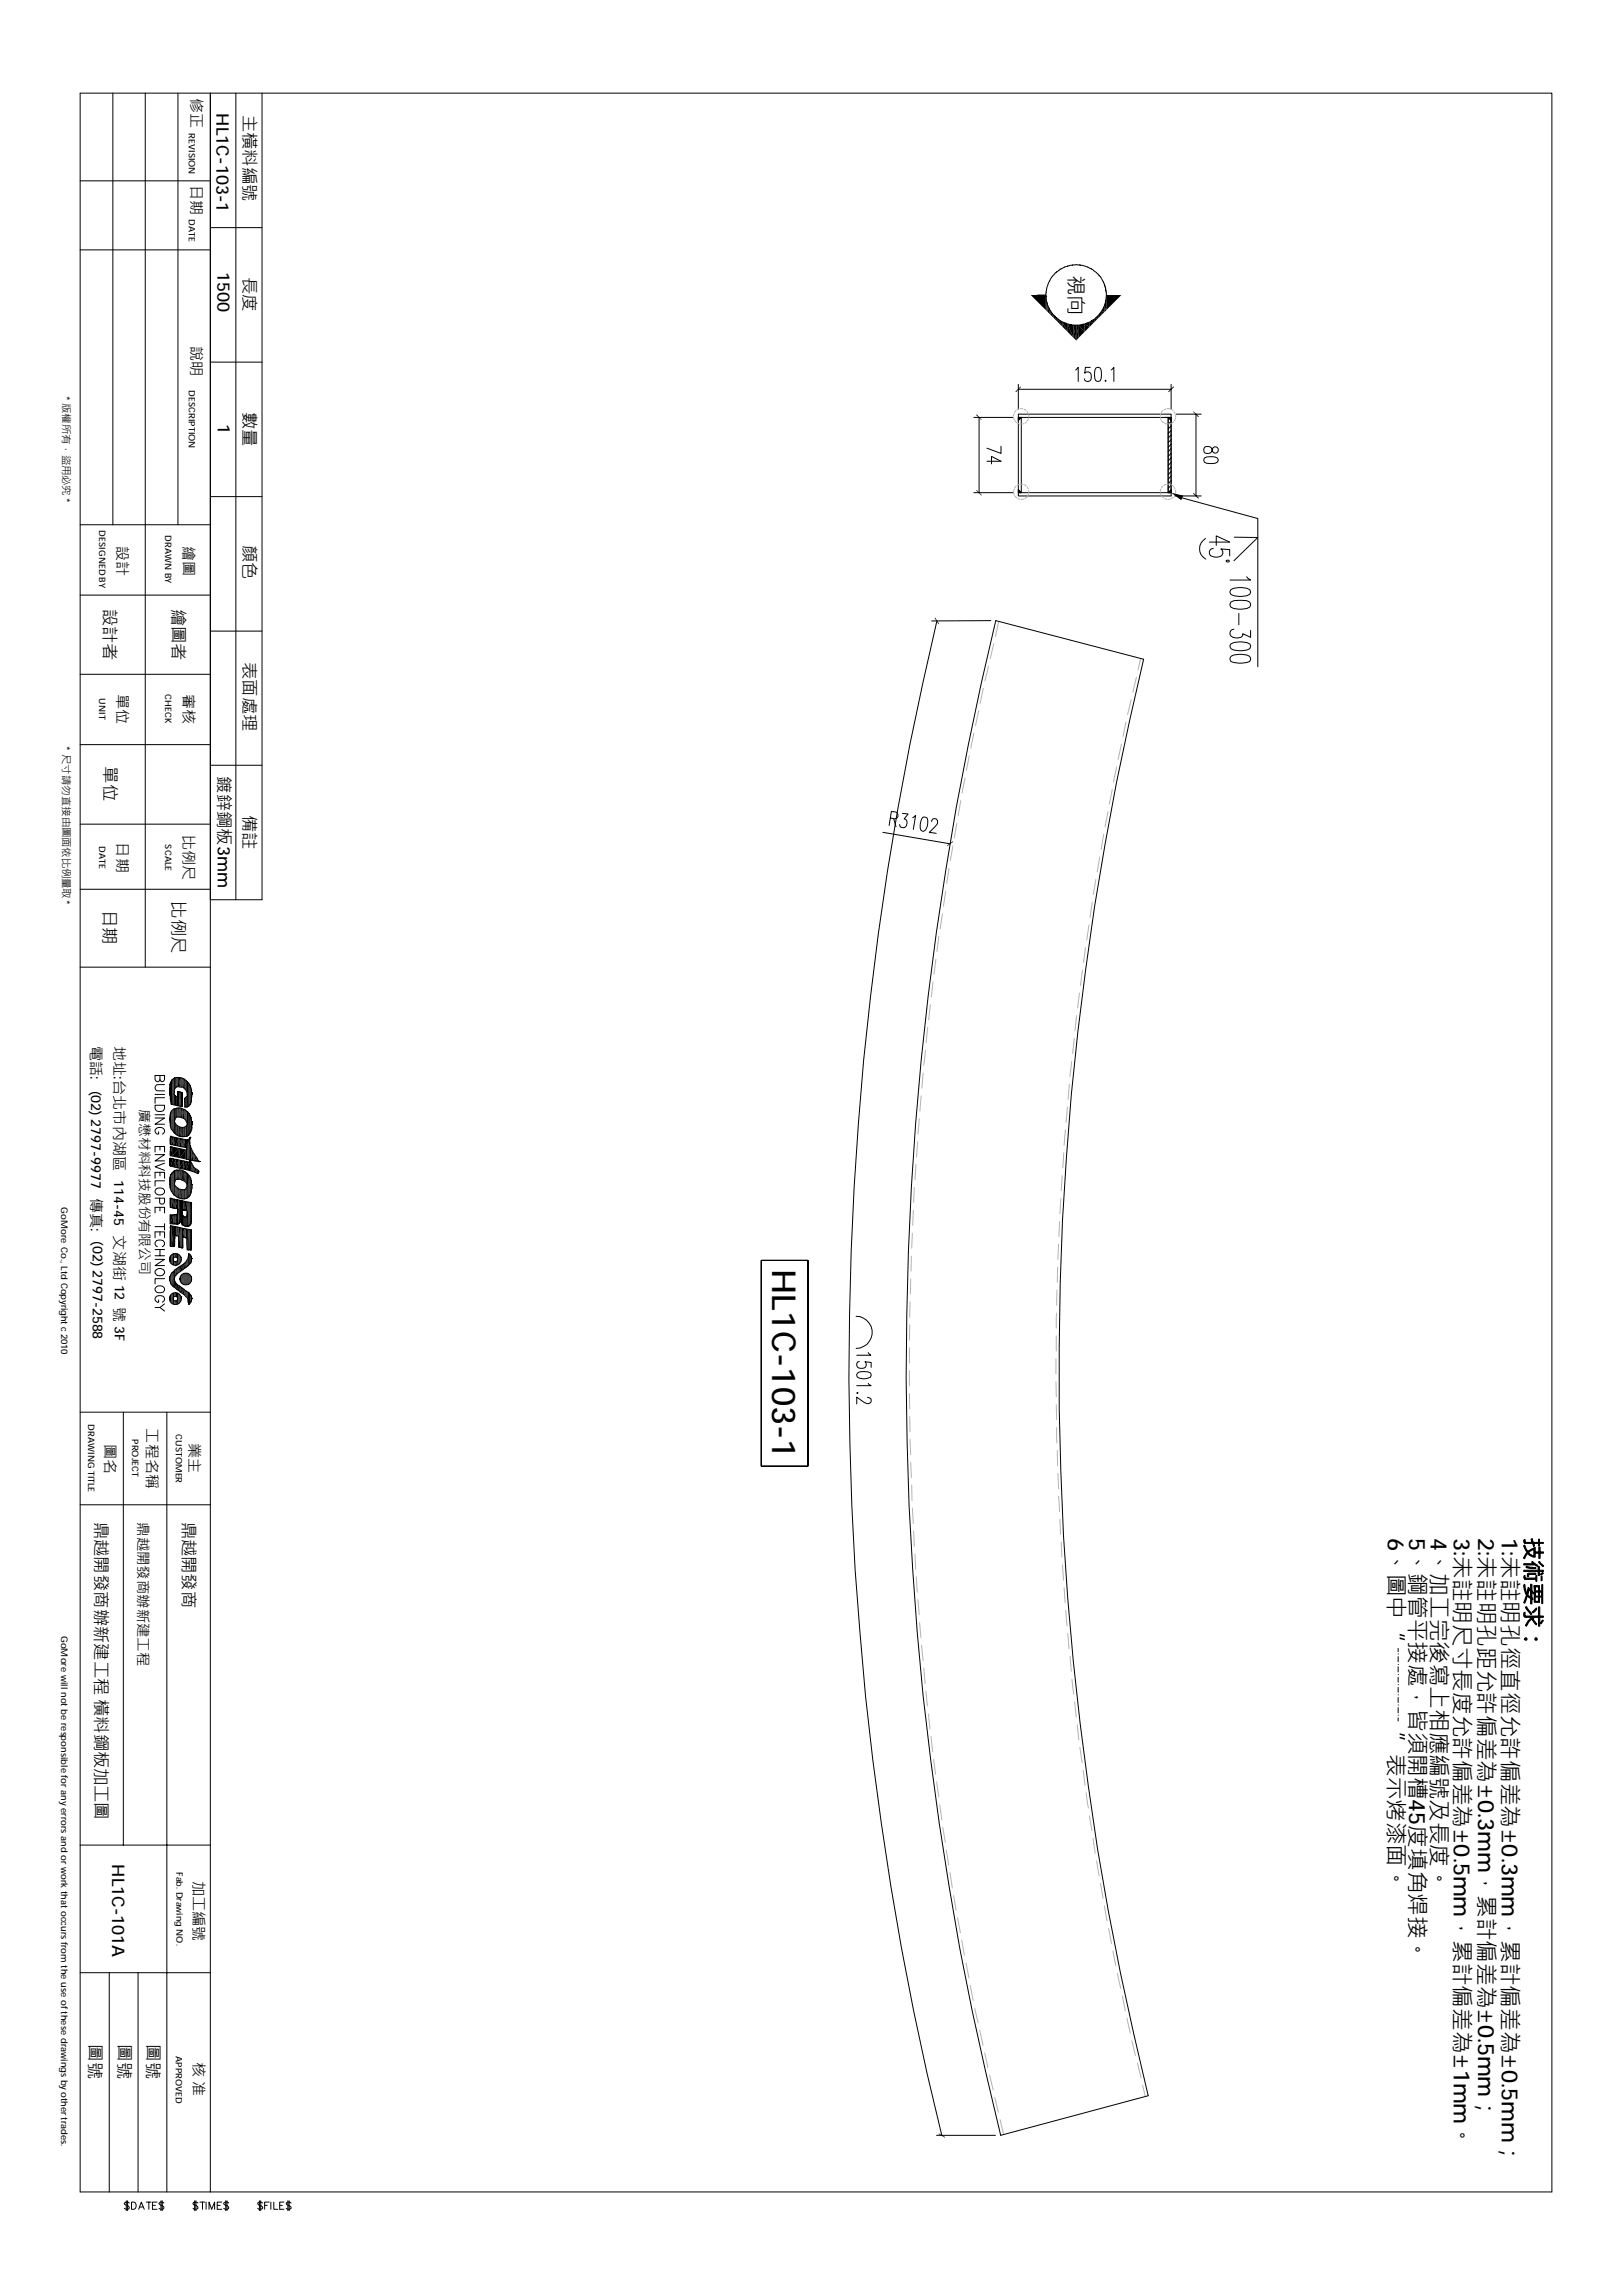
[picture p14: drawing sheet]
<svg xmlns="http://www.w3.org/2000/svg" width="210mm" height="297mm" viewBox="0 0 210 297" stroke-linecap="round" stroke-linejoin="round" font-family="sans-serif">
<defs><g id="words">
<text font-size="4.3" x="99.9" y="164.2" transform="rotate(90 99.9 164.2)">HL1C-103-1</text>
<g font-size="2.9">
<text x="179.6" y="199" transform="rotate(90 179.6 199)">6、圖中“</text>
<text x="182.4" y="199" transform="rotate(90 182.4 199)">5、鋼管平接處，皆須開槽45度填角焊接。</text>
<text x="185.2" y="199" transform="rotate(90 185.2 199)">4、加⼯完後寫上相應編號及⻑度。</text>
<text x="188.1" y="199" transform="rotate(90 188.1 199)">3:未註明尺⼨⻑度允許偏差為±0.5mm，累計偏差為±1mm。</text>
<text x="191.3" y="199" transform="rotate(90 191.3 199)">2:未註明孔距允許偏差為±0.3mm，累計偏差為±0.5mm；</text>
<text x="194.4" y="199" transform="rotate(90 194.4 199)">1:未註明孔徑直徑允許偏差為±0.3mm，累計偏差為±0.5mm；</text>
<text x="179.6" y="224" transform="rotate(90 179.6 224)">”表示烤漆面。</text>
</g>
<text font-size="2.6" x="138.3" y="35.5" transform="rotate(90 138.3 35.5)">視向</text>
<g font-size="2.2">
<text x="28" y="14.6" transform="rotate(90 28 14.6)">HL1C-103-1</text>
<text x="31.5" y="14.8" transform="rotate(90 31.5 14.8)">主橫料編號</text>
<text x="28.2" y="35.2" transform="rotate(90 28.2 35.2)">1500</text>
<text x="31.5" y="35.8" transform="rotate(90 31.5 35.8)">⻑度</text>
<text x="31.5" y="53.2" transform="rotate(90 31.5 53.2)">數量</text>
<text x="28.2" y="54.8" transform="rotate(90 28.2 54.8)">1</text>
<text x="31.5" y="70.5" transform="rotate(90 31.5 70.5)">顏色</text>
<text x="13.4" y="78.8" transform="rotate(90 13.4 78.8)">設計者</text>
<text x="22.3" y="78.8" transform="rotate(90 22.3 78.8)">繪圖者</text>
<text x="31.5" y="85.6" transform="rotate(90 31.5 85.6)">表面處理</text>
<text x="13.4" y="99.1" transform="rotate(90 13.4 99.1)">單位</text>
<text x="28.2" y="100.4" transform="rotate(90 28.2 100.4)">鍍鋅鋼板3mm</text>
<text x="31.5" y="105.4" transform="rotate(90 31.5 105.4)">備註</text>
<text x="13.3" y="117.7" transform="rotate(90 13.3 117.7)">日期</text>
<text x="22.3" y="116.6" transform="rotate(90 22.3 116.6)">比例尺</text>
<text x="12.3" y="196.9" transform="rotate(90 12.3 196.9)">鼎越開發商辦新建工程 橫料鋼板加工圖</text>
<text x="23.6" y="196.9" transform="rotate(90 23.6 196.9)">鼎越開發商</text>
<text x="14.5" y="241.2" transform="rotate(90 14.5 241.2)">HL1C-101A</text>
<text x="11.5" y="264.5" transform="rotate(90 11.5 264.5)">圖號</text>
<text x="15.3" y="264.5" transform="rotate(90 15.3 264.5)">圖號</text>
<text x="19" y="264.5" transform="rotate(90 19 264.5)">圖號</text>
</g>
<g font-size="1.9">
<text x="24.7" y="12.6" transform="rotate(90 24.7 12.6)">修正</text>
<text x="24.7" y="23.9" transform="rotate(90 24.7 23.9)">日期</text>
<text x="24.7" y="44.7" transform="rotate(90 24.7 44.7)">說明</text>
<text x="15.1" y="70.6" transform="rotate(90 15.1 70.6)">設計</text>
<text x="23.7" y="70.7" transform="rotate(90 23.7 70.7)">繪圖</text>
<text x="15.1" y="89.8" transform="rotate(90 15.1 89.8)">單位</text>
<text x="23.7" y="89.8" transform="rotate(90 23.7 89.8)">審核</text>
<text x="15.1" y="109" transform="rotate(90 15.1 109)">日期</text>
<text x="23.7" y="108.1" transform="rotate(90 23.7 108.1)">比例尺</text>
<text x="11.7" y="135.3" transform="rotate(90 11.7 135.3)">電話:</text>
<text x="14.7" y="135.3" transform="rotate(90 14.7 135.3)">地址:台北市內湖區 114-45 文湖街 12 號 3F</text>
<text x="19" y="184.8" transform="rotate(90 19 184.8)">工程名稱</text>
<text x="13.5" y="186.8" transform="rotate(90 13.5 186.8)">圖名</text>
<text x="24.4" y="186.7" transform="rotate(90 24.4 186.7)">業主</text>
<text x="17.8" y="196.9" transform="rotate(90 17.8 196.9)">鼎越開發商辦新建工程</text>
<text x="25" y="243.4" transform="rotate(90 25 243.4)">加工編號</text>
<text x="25" y="266.8" transform="rotate(90 25 266.8)">核 准</text>
</g>
<g font-size="1.8">
<text x="11.8" y="141.1" transform="rotate(90 11.8 141.1)">(02) 2797-9977 傳真:</text>
<text x="18" y="143.5" transform="rotate(90 18 143.5)">廣懋材料科技股份有限公司</text>
<text x="12" y="160.6" transform="rotate(90 12 160.6)">(02) 2797-2588</text>
</g>
<g font-size="1.4">
<text x="8.1" y="51.2" transform="rotate(90 8.1 51.2)">* 版權所有，盜用必究 *</text>
<text x="8.1" y="96.5" transform="rotate(90 8.1 96.5)">* 尺寸請勿直接由圖面依比例量取 *</text>
</g>
<g font-size="1.2">
<text x="7.9" y="156.2" transform="rotate(90 7.9 156.2)">GoMore Co., Ltd Copyright c 2010</text>
<text x="7.9" y="211.7" transform="rotate(90 7.9 211.7)">GoMore will not be responsible for any errors and or work that occurs from the use ofthese drawings by other trades.</text>
</g>
<g font-size="1.1">
<text x="24.4" y="17.3" transform="rotate(90 24.4 17.3)">REVISION</text>
<text x="24.4" y="28.3" transform="rotate(90 24.4 28.3)">DATE</text>
<text x="24.4" y="50.5" transform="rotate(90 24.4 50.5)">DESCRIPTION</text>
<text x="12.8" y="68.6" transform="rotate(90 12.8 68.6)">DESIGNED BY</text>
<text x="21.4" y="69.2" transform="rotate(90 21.4 69.2)">DRAWN BY</text>
<text x="21.4" y="89.8" transform="rotate(90 21.4 89.8)">CHECK</text>
<text x="12.8" y="90.3" transform="rotate(90 12.8 90.3)">UNIT</text>
<text x="12.8" y="109.5" transform="rotate(90 12.8 109.5)">DATE</text>
<text x="21.4" y="109.2" transform="rotate(90 21.4 109.2)">SCALE</text>
<text x="11.4" y="184.2" transform="rotate(90 11.4 184.2)">DRAWING TITLE</text>
<text x="22.7" y="185.5" transform="rotate(90 22.7 185.5)">CUSTOMER</text>
<text x="17.1" y="186.2" transform="rotate(90 17.1 186.2)">PROJECT</text>
<text x="22.9" y="242.2" transform="rotate(90 22.9 242.2)">Fab. Drawing NO.</text>
<text x="22.7" y="266" transform="rotate(90 22.7 266)">APPROVED</text>
</g>
</g></defs>
<g fill="none" stroke="#000" stroke-width=".13">
<path d="M10.4 12.1h190.4v271.5h-190.4zM14.6 12.1v55.8M18.8 12.1v113M23 12.1v55.8M27.2 12.1v104.3zM27.2 12.1v271.5M30.5 12.1v104.3M33.9 12.1v104.3h-6.7M10.4 23.4h16.8M10.4 32.3h16.8M27.2 29.4h6.7M134.3 38.2h.4"/>
<path d="M134.7 38.2h.2M135 38.2h.3M135.4 38.6v.2M135.4 37.9l-.1 .2M135.4 37.7v.1M135.4 37.8v.1M135.4 38.2v2M135.4 38.4h.1M135.4 39l.1 .1M135.4 37.6h.1M135.4 38.9h.1M135.5 37.3l-.1 .2"/>
<path d="M135.5 37.1v.2M135.5 39.2l.1 .2M135.5 39.1v.1M135.6 39.4h.1M135.6 36.8v.2M135.6 39.5v.1M135.6 39.7l.2 .2M135.7 36.6l-.1 .2M135.8 39.9h.1M135.8 39.9v.2M135.8 36.4l-.1 .1M135.8 36.4h.1"/>
<path d="M135.9 36.1l-.1 .2M136.1 35.9l-.1 .2M136.1 35.9h.1M136.3 35.7l-.2 .1M136.4 35.5l-.1 .1M136.6 35.3l-.2 .2M136.6 35.3h.1M136.8 35.2h-.1M136.8 35.1h.1M137 35l-.1 .1M137.2 34.8l-.1 .2M137.2 34.8h.1"/>
<path d="M137.4 34.7l-.1 .1M137.7 34.6l-.2 .1M138 34.5l-.3 .1M138.2 34.4l-.2 .1M138.2 34.4h.1M138.5 34.3l-.2 .1M138.5 34.3h.2M138.7 34.3h.1M138.8 34.3h.1M139 34.3h.2M139.2 34.2l.3 .1M139.5 34.3h.2"/>
<path d="M139.7 34.3h.1M139.8 34.3h.2M140 34.3l.2 .1M140.3 34.4h.2M140.5 34.4l.2 .1M140.8 34.5v.1M140.8 34.6l.2 .1M141.1 34.7l.1 .1M141.2 34.8h.1M141.3 34.8l.3 .3M141.6 35.1l.2 .1M141.9 35.2h.1"/>
<path d="M141.9 35.3l.2 .2M142.1 35.5l.1 .1M142.2 35.6v.1M142.3 35.7l.1 .1M142.4 35.8h.1M142.5 35.9v.1M142.5 36.1l.2 .2M142.7 36.4l.1 .1M142.7 39.9v.1M142.8 36.5h.1M142.8 36.6l.1 .1M142.9 39.7l-.1 .2"/>
<path d="M142.9 39.6h.1M142.9 36.8h.1M142.9 36.8l.1 .2M143 39.4l-.1 .2M143 39.4h.1M143 37.1v.1M143 37h.1M143 39.1h.1M143 39.1v.2M143.1 37.2v.1M143.1 37.3v.2M143.1 37.5h.1"/>
<path d="M143.1 38.8h.1M143.1 38.9l-.1 .2M143.1 37.6v.1M143.1 38.6v.2M143.1 37.8h.1M143.2 38.4l-.1 .2M143.2 37.8v.2M143.2 38v.3M143.2 38.3h.1M27.2 46.8h6.7M126 54h5.1M126.7 54v9.7"/>
<path d="M127.7 59.7h1.8l-1.2-.7v1M129.5 57.7v1l-1.8-.7M131.8 54h.4l-.4 .4zM131.8 53.6h19.8v10.6h-19.8zM131.8 49.7v3.2M131.8 54.3v.1M131.8 54.3h.1M131.8 54.1l.1 .2M131.8 50.4h19.8M131.9 54l.1 .1M132 54l.1 .1M132.2 54v9.7l-.4-.3v.3h.4l-.4-.3"/>
<path d="M135.9 40.1v.1M135.9 40.2l.2 .2M136.1 40.4l.1 .2M136.2 40.6l.1 .2M136.4 40.8h.1M136.4 40.8l.1 .1M136.5 41h.1M136.6 41l.1 .1M136.7 41.1h.1M136.8 41.2l.1 .1M136.9 41.3h.1M137 41.3l.1 .1"/>
<path d="M137.2 41.4l.1 .2M137.4 41.6l.2 .1M137.6 41.7h.1M137.7 41.7l.1 .1M137.9 41.8l.2 .1M138.2 41.9l.2 .1M138.4 42h.2M138.6 42l.3 .1M138.9 42.1h.2M139.1 42.1h.3M139.2 47.9l.3-.4v1.8M139.4 42.1h.1"/>
<path d="M139.5 42.1h.2M139.7 42h.2M140 42h.1M140.2 41.9l-.2 .1M140.4 41.9h-.2M140.5 41.9h.1M140.7 41.8h.1M140.7 41.8l-.2 .1M141 41.7l-.2 .1M141.1 47.5h-.6l-.1 .8a.47 .47 0 0 1 .8 .1 .77 .77 0 0 1-.4 .9 .39 .39 0 0 1-.5-.3M141.1 41.6l-.1 .1M141.2 41.6h.1"/>
<path d="M141.4 41.4l-.2 .1M141.6 41.3l-.2 .1M141.8 41.1l-.1 .2M141.8 47.6l.4-.1a.85 .85 0 0 1 .3 1.1l-.1 .7h-.4a.85 .85 0 0 1-.4-1zM141.8 41.1h.1M142 41h-.1M142 40.9h.1M142.2 40.8l-.1 .1M142.3 40.5l-.1 .3M142.4 40.5h.1M142.5 40.3l-.1 .2M142.7 40.1l-.2 .1"/>
<path d="M143 49.3l.1-.1v.1zM143.8 47.9l.3-.4v1.8M150.7 54h.5v9.7h-19.4M151.2 54h.4v9.7h-.4zM151.2 54h.3M151.2 54l.4 .4v-.4M151.2 54h-19.4l.2 .2M151.2 54l.4 .4M151.3 54l.3 .3M151.4 54l.2 .1M151.6 54.5l-.4 .4M151.6 55.1l-.4 .4"/>
<path d="M151.6 55.7l-.4 .4M151.6 56.3l-.4 .4M151.6 56.9l-.4 .4M151.6 57.5l-.4 .4M151.6 58l-.4 .4M151.6 58.6l-.4 .4M151.6 59.2l-.4 .4M151.6 59.8l-.4 .4M151.6 49.7v3.2M152.2 53.6h3.2M154.8 53.6v10.6M155.9 57.9a.66 .66 0 0 1 .7-.1 .66 .66 0 0 1 .3 .6 .39 .39 0 0 0 .4 .2 .39 .39 0 0 0 .3-.2v-.3a.39 .39 0 0 0-.3-.3 .39 .39 0 0 0-.4 .2 .62 .62 0 0 1-.4 .6 .62 .62 0 0 1-.7-.2z"/>
<path d="M155.9 59.3a2.07 2.07 0 0 1 1.6 0l.1 .3a.91 .91 0 0 1-1 .4l-.5-.1-.2-.1-.1-.2zM10.4 67.9h16.8M10.4 77h16.8M27.2 64.2h6.7M126 63.7h5.1M131.8 63.7h.1M131.8 63.6l.2 .1M131.8 63.5l.2 .2M151.2 63.7h.1M151.3 63.7h.1M151.3 63.6l.2 .1M151.4 63.5l.2 .2"/>
<path d="M151.4 63.5l.2 .1M151.5 63.4l.1 .1M151.6 63.4v.3h-.4zM151.6 63.4h.1M151.6 60.4l-.4 .4M151.6 61l-.4 .4M151.6 61.6l-.4 .4M151.6 62.2l-.4 .4M151.6 62.8l-.4 .4M152.1 64.2h3.3M153 64.4l9.8 2.7v19.2M156 69.7a1.53 1.53 0 0 0 0 2.6"/>
<path d="M156.5 70.1h2.6l-1.7-.8v1.3M157 70.9a.54 .54 0 0 0-.5 .5 .54 .54 0 0 0 .4 .6 1.35 1.35 0 0 0 1.2-.1 .55 .55 0 0 0-.1-.9l1.1 .1v.8M158.7 72.5h.2l.2 .1-.2 .1h-.2zM159.3 76.3a2.93 2.93 0 0 1 2.4 0l.1 .2-.1 .4a2.93 2.93 0 0 1-2.4 0l-.1-.2zM159.3 77.9a3.5 3.5 0 0 1 2.4 0l.1 .2-.1 .5a2.93 2.93 0 0 1-2.4 0l-.1-.3zM159.7 69.5h3.1l-3.1 3M160.3 79.4v1.4M161.3 74.6l.5 .4h-2.6M10.4 96.3h16.8M10.4 87.2h16.8M27.2 81.6h6.7M27.2 99h6.7"/>
<path d="M121.2 80.3a415.8 415.8 0 0 0 .7 196M128.2 80.3h-7.6M128.9 80.3l19.1 5a390.2 390.2 0 0 0 .6 185.8l-19.1 5.2a408.8 408.8 0 0 1-.6-196zM159.3 83.3a2.93 2.93 0 0 1 2.4 0l.1 .2-.1 .4a2.93 2.93 0 0 1-2.4 0l-.1-.2zM159.3 84.9a2.93 2.93 0 0 1 2.4 0l.1 .3-.1 .4a3.5 3.5 0 0 1-2.4 0l-.1-.3zM159.7 81.4a.54 .54 0 0 0-.5 .5 .54 .54 0 0 0 .4 .6 1.11 1.11 0 0 0 1.2-.3v-.2l1 .5v-.9M10.4 115h16.8M10.4 106.6h16.8M114.3 107.7l8.6 1.5M115.2 105.8l.6 .1a.46 .46 0 0 0 .4-.3 .46 .46 0 0 0-.2-.5l-.6-.1-.3 1.8M115.7 105.9l.3 1.1M116.8 105.2l.7 .1-.5 .6a.58 .58 0 0 1 .4 .8 .58 .58 0 0 1-.7 .3h-.2l-.1-.3"/>
<path d="M118.1 105.8l.4-.3-.3 1.8M119.4 105.7h.2l.4 .1a1.41 1.41 0 0 1-.5 1.8l-.2-.1a.93 .93 0 0 1-.2-1.1zM120.6 106.3a.36 .36 0 0 1 .3-.4h.3v.2a.6 .6 0 0 1-.2 .8l-.7 .8 .9 .1M10.4 125.1h16.8M20.7 139.1v.7a.27 .27 0 0 0 .5 0l.1-.7h-1.2v.5a.38 .38 0 0 0 .4 .3l.2-.3M22 140v2.5M22.1 139.9v2.9M22.1 139.8v3.1l1.5 .3v-.6a1.71 1.71 0 0 0-.1-1.3h-.2M22.2 139.8v3.1M22.2 139.7v3.2M22.3 139.6v3.3M22.4 139.5v3.4"/>
<path d="M22.5 139.5v3.4M23.9 139.6l.5 .6M23.9 139.6a1.21 1.21 0 0 0-1.9 .8M24.3 139.9v3.3M20.1 143h1.2v.4a.67 .67 0 0 1-.6 .4 .67 .67 0 0 1-.6-.4zM20.1 144.6h1.2l-1.2 .8h1.2M20.1 149v-.7h1.2v.7M20.1 149.4h1.2l-1.2 .8h1.2M20.1 152.4v-.7h1.2v.7M20.1 155h1.2v.5l-.1 .2-.3 .1-.2-.1v-.7M20.1 156.9v-.7h1.2v.7M20.1 141.6h1.2"/>
<path d="M20.1 144.2h1.2M20.1 158.7h1.2M20.2 153.8a.65 .65 0 0 1 1.1 .4 .65 .65 0 0 1-.7 .4 .65 .65 0 0 1-.5-.6zM20.5 146.4v.3a.43 .43 0 0 1-.5-.4 .43 .43 0 0 1 .5-.4 .57 .57 0 0 1 .8 .5l-.3 .3M20.7 148.3v.5M20.7 151.7v.4M20.7 156.2v.5M20.7 159.4v.4M21.3 140.3h-.9a.41 .41 0 0 0-.3 .4 .41 .41 0 0 0 .3 .4h.9M21.3 142h-1.2v.7M21.3 150.5l-1.2 .4 1.2 .5M21.3 152.8h-1.2v.6"/>
<path d="M21.3 158.3v.8M21.9 141.3l.1 .4M22 150.1v.3M22 152.8v.8M22 144.9l.1 .7M22 152.3l-.1 .5M22 153.6l.2 .6M22 148.9v.6l2.6 .6-.1 .2M22 150.8l.4 .1 2.2 .6M22 159.2v2l.2 .1M22 147.2v.8l.1 .1M22 144.2l.2-.5v2.5l-.2-.6"/>
<path d="M22 140.1v2.1M22 150v.2M22 150.4v.3M22 155.6l.1 .2M22 149.8l.4 .1M22 149.9h.1M22 149.8h.1M22 149.8v.2M22 140.4v.9M22 150.8l.1 .1M22 141.8l.1 .3M22 142.1l.1 .4"/>
<path d="M22 144.2l-.1 .7M22 155.6h.1M22 155h.1M22 156l.1 .2M22 156.2h.1M22 157.2h.1M22 158.3h.1M22 157.7h.1M22 158.6v2.6M22.1 147.1v.1M22.1 148.4v.5M22.1 155.9l-.1 .1"/>
<path d="M22.1 158.6v2.6M22.1 148.4h-.1M22.1 156.2l.3 .1M22.1 143.8v2.2M22.1 147.1l2.1 .4M22.1 151.9v2.1M22.1 158.6l-.1 .3v2.3M22.1 148.3l.2 .1M22.1 148.4h.1M22.1 142.4v.4M22.1 147h.1M22.1 155.1l-.1-.1v.6"/>
<path d="M22.1 142.8h.1M22.1 148.1h.1M22.1 155h.1M22.1 143.7v2.5M22.2 151.8v2.4M22.2 158.6v2.7M22.2 148.1l1.8 .3M22.2 155.1l2.5 .5M22.2 143.7l.3-.3v3.2M22.2 151.7v2.5M22.2 146.1l.4 .4M22.2 154.2l.3 .4"/>
<path d="M22.3 148.4l1.9 .4M22.3 151.7l-.3 .7M22.3 143.6v2.7M22.3 151.6v2.8M22.3 143.5v2.9M22.4 151.5v3M22.4 143.5v3M22.4 149.9l.4 .1M22.4 156.3l.3 .1M22.4 151.6l-.1 .2M22.4 151.5v3.1M22.5 143.5v3.1"/>
<path d="M22.5 157.2h-.5v1.1l.6 .1M22.5 158.7v2.6M22.5 157.1h.3M22.5 151.5v3.1M22.5 146.5l.4 .4M22.5 158.3h.2M22.5 155.1h.1M22.5 151.4v3.3M22.6 141v.4M22.6 158.7l-.1 2.6M22.6 145v.2M22.6 154.6l.4 .3"/>
<path d="M22.6 153.1v.2l.4 .4M22.6 158.7v2.5M22.6 151.5h-.2M22.6 145.2l.2 .2M22.6 152.9v.2M22.6 159.9v.1M22.6 157.2h.1M22.7 159.8l.4 .1v1.5h.2M22.7 140.8l-.1 .2M22.7 144.8l-.1 .2M22.7 152.7l-.1 .2M22.7 156.3l.3 .1"/>
<path d="M22.7 158.4h.4M22.8 150l1.7 .3M22.8 145.5l.5 .3M22.8 157.2h.1M22.9 144.5l-.3 .2M22.9 152.6h-.2M22.9 152.6h.6M22.9 157.1h.1M22.9 144.5l.5 .1M22.9 154.9l.6 .2M22.9 156.4h.1M22.9 155.2h.1"/>
<path d="M23 146.9a1.54 1.54 0 0 0 1.4 0M23 153.7l.3 .2M23 156.9l-.1 .1M23 157.1h-.1M23 156.9h.1M23 155.2v3.2M23 143.3l.6 .1M23 143.4l-.4 .1M23 156.4v.5M23 157l-.1 .1M23 156.5h.1M23 156.4h.1"/>
<path d="M23 156.7h.1M23.1 141.2l-.1 .7-.4-.2-.1-.3M23.1 155.2v3.1M23.1 155.3v3M23.2 141.3h.1M23.2 140.6l-.5 .1M23.2 140.6l.3 .1M23.2 155.3v3h-.1M23.2 155.3v3M23.2 151.3l.5 .1M23.2 151.4l-.6 .1M23.2 158.2l-.1 .1"/>
<path d="M23.2 158.2h.1M23.3 155.3v2.9M23.3 155.3v2.8M23.3 145.8l.3 .1M23.3 155.3v2.7M23.3 158.1l-.1 .1M23.3 158h.1M23.3 155.3l.1 2.7M23.4 144.6l.4 .1M23.4 153.9h.3M23.4 158l.1 .1M23.4 158h.1"/>
<path d="M23.4 158.8v2.6M23.4 155.3v2.8M23.4 158.9v2.5M23.5 152.6l.2 .2M23.5 158.1v.1M23.5 158.2v-2.9v3M23.5 140.6l.3 .1M23.5 158.3l.1 .1M23.5 158.2v.1M23.5 158.9v2.5M23.5 155.3v3.1M23.5 143.5h.3"/>
<path d="M23.6 155.3v3.1M23.6 158.9v2.5M23.6 156.5v.3M23.6 156.9v.4M23.6 158.4l.1 .1M23.7 157.3h.1M23.7 158.9l-.1 2.5h-.1M23.7 151.5l.3 .1M23.7 156.6h-.1h.1M23.7 158.5l.2 .1M23.7 157.3l.3 .2M23.7 156.6h.2"/>
<path d="M23.7 157.4h.1M23.7 156.5h.1M23.7 158.5h.1M23.7 140.7l.4 .5M23.8 143.5l.2 .1M23.8 152.8l.2 .1M23.8 157.5h.1M23.8 156.6h.2M23.9 144.8l.2 .3M23.9 158.6l.1 .1M23.9 157.5h.2M23.9 155.4h.1"/>
<path d="M24 156.6l.2 .1v.2M24 151.6l.2 .2M24 148.4h.1M24 143.7l.5 .4M24 145.7l-.4 .2M24 152.9l.2 .3M24 148.1v.3M24.1 145.1l.1 .1M24.1 153.8l-.3 .1M24.1 148v.1M24.1 157.4l-.1 .1M24.1 148.5v.2"/>
<path d="M24.1 141.1l.1 .3M24.1 153.6l-.1 .1M24.1 157.4h.1M24.2 148.7h.1M24.2 153.3v.2M24.2 147.9l-.1 .1M24.2 145.6l-.1 .1M24.2 153.1v.2M24.2 147.7l-.1 .2M24.2 147.6l-.1 .2M24.2 147.6h-.1M24.2 157.3l-.1 .1"/>
<path d="M24.2 157.3h.1M24.2 159v2.7M24.2 141.4v.2M24.2 145.2v.4M24.2 147.5v.1M24.2 156.9v.3M24.2 155l-.7 .1M24.2 153.5v.2M24.2 156.7h.1M24.2 156.9h.1M24.2 157h.1M24.2 143.7v3.3"/>
<path d="M24.2 147.7v2.3M24.2 151.8v3.2M24.3 155.5v3.2M24.3 141.7l-.4 .4v1.1h.2M24.3 151.8l.2 .3M24.3 157.1l-.1 .1M24.3 157.3h-.1M24.3 155.5v3.2l.2-.1M24.3 147.7l-.1 .8M24.3 143.8v3.2M24.3 151.8v3.2M24.3 147.5v2.5"/>
<path d="M24.3 143.9v3M24.4 143.9v3M24.4 155.5v3.2h-.4M24.4 140v3.2M24.4 151.9v3.1M24.4 154.8l-.2 .2M24.4 147.3v2.7M24.4 144v2.9M24.4 155.5v3.1M24.5 140.1v3M24.5 147.3l-.2 .4M24.5 150.3h.1"/>
<path d="M24.5 159.1v2.6M24.5 152.1v2.7M24.5 144v2.8M24.5 147.2v2.9M24.5 155.5v3.1M24.5 144.2l.2 .3M24.5 152.1l.2 .3M24.6 144.1v2.6M24.6 147.4v.6M24.6 147.7v3.7M24.6 148l.5 1.3M24.6 140.2v2.9"/>
<path d="M24.6 152.1v2.7M24.6 148v3.5M24.6 155.6v3M24.6 159.1v2.6M24.6 140.4v2.6M24.6 147.3v.1M24.6 147.1l-.1 .2M24.6 151.5l.4 .1M24.6 146.5l-.2 .3M24.6 144.3v2.3M24.6 147.2v.1M24.6 150.1l.2 .5"/>
<path d="M24.6 150.1h.1M24.6 150.1h.2M24.6 142.8l-.2 .3-.3 .1M24.6 158.4l-.1 .2M24.6 140.4v2.5M24.6 152.3v2.4M24.6 155.6v2.9M24.7 159.1v2.6M24.7 155.6h.1l-.1 2.6M24.7 152.4v2.2M24.7 155.6v2.8M24.7 144.5l.1 .4"/>
<path d="M24.7 152.4l.1 .4M24.7 155.6h.1M24.7 144.3v2.3M24.7 140.6v2.3M24.7 152.4v2.1M24.7 146.3l-.1 .2M24.7 154.2l-.2 .6M24.7 158.3v.1M24.7 158.2h.1M24.7 140.6v2.2M24.8 159.1l-.1 2.6M24.8 150.1l.6 .1"/>
<path d="M24.8 146.1l-.1 .3M24.8 144.9v1M24.8 152.9v.4M24.8 156.9h.1M24.8 157.7h.1M24.8 156.2h.1M24.8 155.9h.1M24.8 155.6h-.1v2.7M24.8 141.1l-.4-1v3.1M24.8 150.6l.3 .3M24.8 142.4l-.2 .5M24.8 141.7v.7"/>
<path d="M24.8 141.3v.3M24.8 153.8l-.1 .4M24.8 153.3v.5M24.8 145.9v.3M25 151.6l.6 .2M25 150.9l.2 .2M25.1 149.3l.5 .6M25.2 151.1l.2 .2M25.4 151.2l.2 .2M25.4 150.2h.3M25.5 150l.1 .1M25.6 151.5h.2l-.2 .3"/>
<path d="M25.6 151.8h.1M25.6 150.3h.2M25.7 150.1v.1M25.7 150.2l.1 .1M20.1 160.1v-.7h1.2v.7M20.1 162.9h1.2l-1.2 .8h1.2M20.1 161.7h1.2M20.1 162.5h1.2M20.2 166.6a.65 .65 0 0 1 .6-.2 .65 .65 0 0 1 .5 .5 .71 .71 0 0 1-1.2 0zM20.2 164.2a.65 .65 0 0 1 1.1 .5 .65 .65 0 0 1-.7 .4 .65 .65 0 0 1-.5-.6zM20.4 161.3a.43 .43 0 0 1-.3-.5 .43 .43 0 0 1 .4-.4 .53 .53 0 0 1 .8 .6l-.3 .3M20.5 168.2v.3a.43 .43 0 0 1-.5-.5 .43 .43 0 0 1 .5-.4 .53 .53 0 0 1 .8 .6l-.3 .3"/>
<path d="M20.7 161.7v.8M20.7 169.1l.6 .5M21.3 165.4h-1.2v.7M21.3 168.7l-.6 .4h-.6M22 165.3v.3M22 165.6v.2M22 165.8l.1 .2M22.1 166l.1 .2M22.1 161.2v-2.6l2.7 .5v2.4M22.2 164.7l-.2 .7M22.2 166.2l.4 .4M22.2 161.2h.3"/>
<path d="M22.5 164.4v2.2M22.5 165.5l.1 .2M22.6 161.1l-.1 .2M22.6 165.3v.2M22.6 164.4l-.3 .3M22.6 166.6l.8 .6M22.6 165.7l.1 .1M22.6 165.2v.1M22.6 160v.3M22.7 168.3h.1M22.7 168.8h.1M22.7 165.9l.5 .5"/>
<path d="M22.7 163.3h.1M22.7 163.7h.1M22.7 165l-.1 .2M23.1 164l-.5 .3M23.2 166.3l.4 .4M23.2 164.6l-.4 .4M23.3 167.2l.5 .3 .3 .3M23.3 161.4h.2M23.6 166.7l.3 .1M23.7 164.2l-.5 .4M23.8 160.1h.1M23.8 160h-.1v1.1"/>
<path d="M23.8 166.9l.5 .3M23.9 164.1l-.2 .1M24 160.1v.1M24 160.1h.2v1.6h.2M24.1 163.9l-.2 .2M24.2 167.8l.1 .3M24.3 162.9l-.2 .3-1.1 .8M24.3 168.2v.3M24.3 167.2h.2M24.4 168.5v.2M24.4 168.7h.1M24.4 167.2l.3 .4 .1 .4"/>
<path d="M24.4 163.7l-.3 .2M24.5 168.7h.1M24.6 162.3l-.2-.1-.1 .7M24.6 162.2l.2 .3M24.6 168.6l-.1 .1M24.7 163.4l-.3 .2M24.7 162.6l.1 .5M24.7 161.5v.2h-.3M24.8 168.3l-.2 .3M24.8 167.9v.4M24.8 163.1l-.1 .3M98.5 163.1h6.1v26.6h-6.1v-26.6h6.1v26.6h-6.1z"/>
<path d="M110.8 170.3a2.07 2.07 0 0 1 2.1 2.1 2.07 2.07 0 0 1-2.1 2M111 177.7a1.91 1.91 0 0 1 1.6-.1l.1 .2-.1 .4a1.77 1.77 0 0 1-1.6 0l-.1-.2zM111.2 176.1a.49 .49 0 0 0-.3 .7 .49 .49 0 0 0 .7 .2 .48 .48 0 0 0 .5-.3 .48 .48 0 0 0-.2-.5l.8 .1v.6M112.4 175l.3 .3h-1.8M112.4 179l.3 .3h-1.8M10.4 194.7h16.8M10.4 182.7h16.8M16 182.7v56M21.6 182.7v100.9M110.9 180.2h.1v.1zM112.3 180.8l.3 .1 .1 .1-.1 .5a.63 .63 0 0 1-.8-.1l-.9-.7v.9M180.9 213.3v.4"/>
<path d="M180.9 214.3v.7M180.9 215.6v.7M180.9 217v.6M180.9 218.3v.6M180.9 219.6v.6M180.9 214h.1M180.9 215.3h.1M180.9 216.6h.1M180.9 218h.1M180.9 219.3h.1M10.4 238.7h16.8M180.9 220.9v.7"/>
<path d="M180.9 222.2v.5M180.9 220.6h.1M180.9 221.9h.1M10.4 255.2h16.8M14.1 255.2v28.4M17.9 255.2v28.4M121.2 276.3h7.6M16.3 284.7v1.3M16.5 284.7v1.3M16.7 285l-.2-.1a.33 .33 0 0 0-.4 .2l.5 .3 .1 .2v.1l-.2 .1-.4-.1M17 284.9a.5 .5 0 0 1 .6 .3 .5 .5 0 0 1-.2 .6h-.4zM17.9 285.8l.4-.9 .4 .9"/>
<path d="M18.1 285.5h.4M18.9 284.9h.7M19.3 284.9v.9M19.7 285.3h.4M20.3 284.9h-.6v.9h.6M20.8 284.7v1.3M21 284.7v1.3M21.2 285l-.2-.1a.33 .33 0 0 0-.4 .2l.4 .3 .2 .2v.1l-.2 .1-.4-.1M25.2 284.7v1.3M25.4 284.7v1.3M25.6 285l-.2-.1-.4 .1 .1 .2 .3 .2 .2 .2-.1 .2h-.1l-.4-.1M25.9 284.9h.6"/>
<path d="M26.2 284.9v.9M26.7 284.9v.9M27.1 285.8v-.9l.3 .9 .4-.9v.9M28.1 285.3h.4M28.7 284.9h-.6v.9h.6M29.2 284.7v1.3M29.4 284.7v1.3M29.6 285l-.2-.1-.4 .1v.2l.4 .2 .2 .2v.1l-.2 .1-.4-.1M33.6 284.7v1.3M33.7 284.7v1.3M34 285l-.3-.1-.3 .1v.2l.4 .2 .2 .2a.36 .36 0 0 1-.3 .2 .36 .36 0 0 1-.3-.1M34.2 285.3h.4"/>
<path d="M34.8 284.9h-.6v.9M35.1 284.9v.9M35.4 284.9v.9h.5M36.2 285.3h.3M36.7 284.9h-.5v.9h.5M37.3 284.7v1.3M37.4 284.7v1.3M37.7 285l-.3-.1-.4 .1 .1 .2 .4 .2 .2 .2a.36 .36 0 0 1-.3 .2 .36 .36 0 0 1-.4-.1"/>
<circle cx="22.7" cy="168" r=".77"/>
<circle cx="22.7" cy="162.9" r=".77"/>
<circle cx="22.7" cy="162.9" r=".3"/>
<circle cx="22.7" cy="168" r=".3"/>
<circle cx="24" cy="165.5" r=".77"/>
</g>
<g fill="none" stroke="#b3b3b3" stroke-width=".13">
<path d="M131.2 54l.1 .3M131.2 53.5l-.1 .3M131.4 54.4l.2 .3M131.5 53.1l-.2 .3M131.7 54.8h.3M131.9 52.9l-.3 .1M132.1 52.9h.3M132.5 54.8h-.3M132.5 52.9l.3 .2M132.9 54.6l-.3 .2M132.9 53.2l.2 .3M133.1 54.1l-.1 .3"/>
<path d="M133.1 53.7v.3M150.2 54v.3M150.2 53.5v.3M150.3 54.4l.3 .3M150.5 53.1l-.2 .3M150.7 54.8h.3M150.9 52.9l-.3 .1M151 52.9h.4M151.5 54.8h-.4M151.6 52.9l.2 .2M151.8 54.6l-.2 .2M151.9 53.2l.2 .3"/>
<path d="M152.1 54.1l-.1 .3M152.1 53.7v.3M131.2 63.7l.1 .4M131.2 63.3l-.1 .3M131.4 64.2l.2 .2M131.5 62.9l-.2 .2M131.7 64.5l.3 .1M131.9 62.7l-.3 .1M132.1 62.6l.3 .1M132.5 64.6h-.3M132.5 62.7l.3 .2M132.9 64.3l-.3 .2"/>
<path d="M132.9 63l.2 .3M133.1 63.9l-.1 .3M133.1 63.4v.3M150.2 63.7v.4M150.2 63.3v.3M150.3 64.2l.2 .2M150.5 62.9l-.2 .2M150.7 64.5l.3 .1M150.9 62.7l-.3 .1M151 62.6h.4M151.5 64.6h-.4M151.5 62.7l.3 .2"/>
<path d="M151.8 64.3l-.2 .2M151.9 63l.2 .3M152.1 63.9l-.1 .3M152.1 63.4v.3M125.4 97.8l-.3 1.9M126 94.9l-.4 1.9M126.7 91.9l-.5 2M127.3 89.1l-.5 1.9M127.9 86.2l-.4 1.9M128.6 83.3l-.5 1.9M129.2 80.4l-.4 1.9M144.5 99.2l-.4 2"/>
<path d="M145.1 96.3l-.4 1.9M145.7 93.4l-.4 1.9M146.4 90.5l-.5 1.9M147.1 87.6l-.5 2M147.6 85.2l-.3 1.4M122 118.2l-.3 2M122.4 115.3l-.3 1.9M122.8 112.3l-.3 2M123.3 109.4l-.3 2M123.8 106.5l-.3 1.9M124.3 103.6l-.3 1.9M124.9 100.7l-.4 1.9"/>
<path d="M140.9 119.7l-.3 1.9M141.4 116.7l-.3 2M141.8 113.8l-.3 1.9M142.3 110.9l-.3 1.9M142.8 107.9l-.3 2M143.4 105l-.4 2M143.9 102.1l-.3 1.9M119.5 138.8l-.2 2M119.8 135.9l-.3 1.9M120.1 132.9l-.3 2M120.4 130l-.2 1.9M120.7 127l-.2 2"/>
<path d="M121.1 124.1l-.2 2M121.5 121.1l-.3 2M138.7 137.3l-.2 2M139 134.4l-.2 1.9M139.3 131.4l-.2 2M139.7 128.5l-.3 1.9M140.1 125.5l-.3 2M140.5 122.6l-.3 1.9M118.1 159.5l-.1 2M118.2 156.6l-.1 1.9M118.3 153.6l-.1 2M118.5 150.7l-.1 1.9"/>
<path d="M118.7 147.7l-.1 2M119 144.7l-.2 2M119.2 141.8l-.2 1.9M137.1 158l-.1 2M137.3 155.1l-.1 1.9M137.5 152.1l-.2 1.9M137.7 149.1l-.2 2M137.9 146.2l-.2 2M138.1 143.2l-.1 2M138.4 140.2l-.2 2M117.7 174.4v1.9M117.7 177.3v2"/>
<path d="M117.7 171.4v2M117.8 168.4l-.1 2M117.9 165.5l-.1 1.9M117.9 162.5v2M136.7 175.8v1.9M136.7 178.8v1.9M136.7 172.8v2M136.7 169.9v1.9M136.8 166.9l-.1 2M136.9 163.9l-.1 2M137 161l-.1 1.9M117.7 180.3v2"/>
<path d="M117.7 183.2l.1 2M117.8 186.2l.1 2M117.9 189.2v2M118 192.1v2M118.1 195.1l.1 2M118.2 198.1l.1 2M136.7 181.7v2M136.7 184.7l.1 2M136.8 187.6l.1 2M136.9 190.6l.1 2M137 193.6l.1 2M137.2 196.5v2"/>
<path d="M137.3 199.5l.1 2M118.4 201l.1 2M118.6 204l.1 2M118.8 207l.2 1.9M119 209.9l.2 2M119.3 212.8l.2 2M119.5 215.8l.2 2M119.8 218.8l.2 1.9M137.5 202.5l.1 1.9M137.7 205.4l.1 2M137.9 208.4l.2 1.9M138.2 211.3l.1 2"/>
<path d="M138.5 214.3l.1 1.9M138.7 217.2l.2 2M120.1 221.7l.3 2M120.5 224.6l.2 2M120.8 227.6l.3 2M121.2 230.5l.3 2M121.6 233.5l.3 1.9M122 236.4l.3 2M122.5 239.3l.3 2M139.1 220.2l.2 2M139.4 223.1l.2 2M139.7 226l.3 2"/>
<path d="M140.2 229l.2 2M140.5 231.9l.3 2M141 234.9l.3 1.9M141.4 237.8l.3 2M122.9 242.3l.3 1.9M123.4 245.2l.3 1.9M123.9 248.1l.4 1.9M124.5 251l.3 2M125 253.9l.4 2M125.6 256.9l.3 1.9M126.2 259.8l.4 1.9M141.9 240.7l.3 2"/>
<path d="M142.4 243.7l.3 1.9M142.9 246.6l.4 1.9M143.5 249.5l.3 1.9M144 252.4l.4 1.9M144.6 255.3l.4 1.9M145.2 258.2l.4 2M126.8 262.7l.4 1.9M127.4 265.6l.4 1.9M128.1 268.5l.4 1.9M128.7 271.3l.5 2M129.4 274.2l.5 1.9M145.8 261.1l.5 1.9"/>
<path d="M146.5 264l.4 1.9M147.2 266.9l.5 1.9M147.9 269.8l.3 1.4"/>
</g>
<g fill="#000">
<path d="M143.2 38.2h1.9l-1.9 1.9zM126.3 53.7l.7 .6zM126.3 53.7l.1-.1 .6 .7zM132.1 50l-.6 .7h-.1zM132.1 50v.1l-.6 .6zM133.4 38.2h1.9v1.9zM135.4 38.9l.2 1.5-.2-.2zM135.4 38.9l.2 .7v.8zM135.6 39.6l.3 1.1-.3-.3zM135.6 39.6l.3 .6v.5zM135.9 40.2l.5 .9-.5-.4zM135.9 40.2l.5 .6v.3z"/>
<path d="M136.4 40.8l.5 .9-.5-.6zM136.4 40.8l.5 .5v.4zM136.9 41.3l.6 1-.6-.6zM136.9 41.3l.6 .4v.6zM137.5 41.7l.7 1.3-.7-.7zM137.5 41.7l.7 .2v1.1zM138.2 41.9l.7 1.8-.7-.7zM138.2 41.9l.7 .2v1.6zM138.9 42.1l.4 2-.4-.4zM138.9 42.1h.4v2zM139.3 42.1l.3 1.6-.3 .4zM139.3 42.1h.3v1.6z"/>
<path d="M139.6 42.1l.7 .9-.7 .7zM139.6 42.1l.7-.2v1.1zM140.3 41.9l.7 .4-.7 .7zM140.3 41.9l.7-.2v.6zM141 41.7h.6l-.6 .6zM141 41.7l.6-.4v.4zM141.6 41.3l.6-.2-.6 .6zM141.6 41.3l.6-.5v.3zM142.2 40.8l.4-.1-.4 .4zM142.6 40.2v.5l-.4 .1zM142.6 40.2l.3 .2-.3 .3zM142.9 39.6v.8l-.3-.2z"/>
<path d="M142.9 39.6l.2 .6-.2 .2zM143.1 38.9v1.3l-.2-.6zM143.1 38.9v1.3zM143.2 38.2v1.9zM151.2 50.7l.6-.7-.5 .7zM151.8 50l.1 .1-.6 .6zM154.4 53.3l.8 .6-.1 .1zM154.4 53.3l.1-.1 .7 .7zM126.3 63.4l.7 .6v.1zM126.3 63.4h.1l.6 .6zM151.6 63.7l1.5 .4-.2 .6zM154.4 63.9l.8 .5-.1 .1z"/>
<path d="M154.4 63.9l.1-.1 .7 .6zM120.9 80l.6 .7v.1zM120.9 80l.1-.1 .5 .8zM122.6 109.4l.7-.6-.7 .7zM122.6 109.5l.7-.7 .1 .1zM22.5 139.4v1.8zM22.5 139.5v1.7zM22.6 139.4v1.6zM22.5 139.4v1.6zM22.6 139.4l-.1 1.6zM22.6 139.4v1.5zM22.6 139.4v1.4z"/>
<path d="M22.7 139.4v1.3zM22.6 139.4v1.3zM22.7 139.4l-.1 1.3zM22.8 139.4l-.1 1.3zM22.8 139.4v1.3zM22.9 139.4l-.1 1.3zM22.9 139.4v-.1v1.3zM22.9 139.3v1.3zM23 139.3l-.1 1.3zM23.2 139.4v1.2zM23 139.3l.2 .1-.2 1.2zM23.2 139.4v1.2h-.2z"/>
<path d="M23.2 139.4h.1l-.1 1.2zM23.3 139.4v1.2h-.1zM23.3 139.4h.1l-.1 1.2zM23.4 139.4v1.2h-.1zM23.4 139.4h.1l-.1 1.2zM23.5 139.4v1.2h-.1zM23.5 139.4l.1 .1-.1 1.1zM23.6 139.5v1.2l-.1-.1zM23.6 139.5v1.2zM23.7 139.5l-.1 1.2zM23.7 139.5l.1 .1-.1 1.1zM23.8 139.6v1.1h-.1z"/>
<path d="M23.9 139.6v1.2zM23.8 139.6h.1l-.1 1.1zM23.9 139.6v1.2l-.1-.1zM23.9 139.6l.1 .1-.1 1.1zM24 139.7v1.2l-.1-.1zM24.1 139.7v1.3zM24 139.7h.1l-.1 1.2zM24.1 139.7v1.3l-.1-.1zM24.1 139.7l.1 .1-.1 1.2zM24.2 139.8v1.3l-.1-.1zM24.2 139.8v1.3zM24.2 139.9v1.4z"/>
<path d="M24.3 139.9v1.5zM24.3 139.9v1.6zM21.9 140.8v.5zM21.9 152.7v.5zM21.9 144.8v.1zM22 140.3v1.5zM22 140.4l-.1 .9zM22 140.4v1.4zM22 149.8v1zM22 149.9v.8zM22 149.9v.9zM22 150v.7z"/>
<path d="M22 150.1v.6zM22 152.4l-.1 .8zM22 152.4v1zM22 140.2v1.7zM22 140.2v1.9zM22 140.2v1.6zM22 147.1v.9zM22 148.4v1.1zM22 149.8v1.1zM22 148.9v.6zM22 148.6v.9zM22 147.2v.8z"/>
<path d="M22 144.2v1.4zM22 152.2v1.4zM22 152.2v1.2zM22 144.2l-.1 .7zM22 144.2v1.4l-.1-.7zM22 155v1.2zM22 155v1zM22 155v.8zM22 159.2v2zM22 155v.6zM22.1 147v1.1zM22.1 148.4v1.1z"/>
<path d="M22.1 144v1.7zM22.1 144v1.9zM22.1 147.1v.9zM22.1 147.1v1zM22.1 152v1.7zM22.1 152v1.9zM22.1 148.4l-.1 1.1zM22.1 147.1l-.1 .9zM22.1 144l-.1 1.6zM22.1 152.1l-.1 1.5zM22.1 152.1v1.6zM22.1 155v1.2z"/>
<path d="M22.1 155l-.1 1.2zM22 149.8h.1l-.1 1.1zM22.1 149.8v1.1h-.1zM22.1 155.1v1.1zM22.1 155.1h.1l-.1 1.1zM22.2 155.1v1.1h-.1zM22.1 147.1h.1l-.1 1zM22.2 147.1v1h-.1zM22.1 148.4h.2l-.2 1.1zM22.3 148.4v1.1h-.2zM22.4 149.9v1zM22.1 149.8l.3 .1-.3 1z"/>
<path d="M22.4 149.9v1h-.3zM22.2 155.1h.2l-.2 1.1zM22.4 155.1v1.2l-.2-.1zM22.2 147.1h.2l-.2 1zM22.4 147.1v1.1l-.2-.1zM22 157.2h.4l-.4 1.1zM22.4 157.2v1.2l-.4-.1zM22.4 147.1v1.1zM22.5 147.1l-.1 1.1zM22.5 141.2v1.7zM22.5 141.4v1.5zM22.4 157.2h.1l-.1 1.2z"/>
<path d="M22.5 157.2v1.2h-.1zM22.4 155.1h.1l-.1 1.2zM22.5 155.1v1.2h-.1zM22.6 141.7v1.2zM22.6 141.6v1.3zM22.6 141.6l-.1 1.3zM22.6 151.4v1.6zM22.6 145.1v1.5zM22.6 143.4v1.6zM22.6 153.1v1.6zM22.6 153.2v1.5zM22.6 151.4v1.7z"/>
<path d="M22.6 143.4v1.7zM22.6 141.8v1.1zM22.6 151.4v1.4zM22.6 143.4v1.5zM22.6 153.3v1.4zM22.6 145.2v1.5zM22.6 151.4v1.5zM22.6 158.7v1.1zM22.6 158.7v1.3zM22.6 158.7v1.6zM22.6 158.7v1.9zM22.6 141.8v1.2z"/>
<path d="M22.6 151.4v1.3zM22.6 143.4v1.4zM22.6 145.4v1.3zM22.5 157.2h.1l-.1 1.2zM22.6 157.2v1.2h-.1zM22.7 141.8l-.1 1.2zM22.7 143.4v1.3zM22.7 151.4l-.1 1.3zM22.6 143.4v1.3zM22.7 143.4l-.1 1.3zM22.6 153.3l.1 .1-.1 1.3zM22.7 153.4v1.4l-.1-.1z"/>
<path d="M22.5 155.1l.2 .1-.2 1.1zM22.7 155.2v1.1h-.2zM22.7 145.5v1.3zM22.7 143.4v1.2zM22.7 151.4v1.3zM22.7 153.4v1.4zM22.7 153.5v1.3zM22.6 145.4l.1 .1-.1 1.2zM22.7 145.5v1.3l-.1-.1zM22.4 149.9l.3 .1-.3 .9zM22.7 150v1l-.3-.1zM22.6 158.7h.1l-.1 1.1z"/>
<path d="M22.7 158.7v1.1h-.1zM22.6 157.2h.1l-.1 1.2zM22.7 157.2v1.2h-.1zM22.8 147.2v1zM22.7 151.4v1.2zM22.8 151.4l-.1 1.2zM22.8 143.3l-.1 1.3zM22.7 150v1zM22.8 150l-.1 1zM22.8 153.6v1.2zM22.5 147.1l.3 .1-.3 1zM22.8 147.2v1h-.3z"/>
<path d="M22.8 151.4v1.2zM22.7 157.2h.1l-.1 1.2zM22.8 157.2v1.2h-.1zM22.7 158.7h.1l-.1 1.1zM22.8 158.7v1.1h-.1zM22.9 141.8v1.2zM22.7 141.8h.2l-.2 1.2zM22.9 141.8v1.2h-.2zM22.9 143.3v1.3zM22.9 151.4l-.1 1.2zM22.8 143.3h.1l-.1 1.3zM22.9 143.3v1.3h-.1z"/>
<path d="M22.8 153.6l.1 .1-.1 1.1zM22.9 153.7v1.2l-.1-.1zM22.7 145.5l.2 .1-.2 1.2zM22.9 145.6v1.2h-.2zM22.9 151.4v1.2zM22.9 157.1v1.3zM22.8 158.7h.1l-.1 1.1zM22.9 158.7v1.2l-.1-.1zM22.8 157.2l.1-.1-.1 1.3zM22.9 157.1v1.3h-.1zM22.9 145.7v1.2zM22.9 153.7v1.2z"/>
<path d="M22.9 143.3v1.2v.1zM22.9 145.6v.1v1.1zM22.9 145.7v1.2v-.1zM22.9 155.2v1.2zM22.9 158.7v1.2zM22.7 155.2h.2l-.2 1.1zM22.9 155.2v1.2l-.2-.1zM23 153.7v1.3zM23 155.2v1.2zM23 156.9v1.5zM23 155.2l-.1 1.2zM23 157l-.1 1.4z"/>
<path d="M23 141.2v1.9zM23 141.3v1.8zM23 141.3v1.7zM22.9 141.8l.1 .1-.1 1.1zM23 141.9v1.1h-.1zM22.9 143.3h.1l-.1 1.2zM23 143.3v1.2h-.1zM22.9 151.4h.1l-.1 1.2zM23 151.4v1.2h-.1zM23 156.5v1.9zM23 155.2v1.3zM23 156.6v1.8z"/>
<path d="M23 156.7v1.7zM23.1 141.2v1.9zM23.1 141.2l-.1 1.9zM23 143.3v1.2zM23.1 143.3l-.1 1.2zM22.9 145.7l.2 .1-.2 1.1zM23.1 145.8v1.2l-.2-.1zM22.8 147.2l.3 .1-.3 .9zM23.1 147.3v1l-.3-.1zM22.8 150l.3 .1-.3 .9zM23.1 150.1v1l-.3-.1zM22.9 158.7l.2 .1-.2 1.1z"/>
<path d="M23.1 158.8v1.1h-.2zM23.1 145.8v1.2zM23.2 145.8v1.2zM23 151.4h.2l-.2 1.2zM23.2 151.4v1.2h-.2zM23 153.7l.2 .1-.2 1.2zM23.2 153.8v1.2h-.2zM22.3 148.4l.9 .2-.9 .9zM23.2 148.6v1.1l-.9-.2zM23.1 141.2l.1 .1-.1 1.8zM23.2 141.3v1.8h-.1zM23.1 147.3h.1l-.1 1z"/>
<path d="M23.2 147.3v1h-.1zM23.2 141.3v1.8zM23.2 151.4v1.2zM23.2 153.8v1.2zM23.2 153.8v1.3v-.1zM23.1 150.1h.1l-.1 1zM23.2 150.1v1h-.1zM23.1 143.3h.1l-.1 1.2zM23.2 143.3v1.2h-.1zM23.3 145.8v1.3zM23.2 145.8h.1l-.1 1.2zM23.3 145.8v1.3l-.1-.1z"/>
<path d="M23.2 148.6h.1l-.1 1.1zM23.3 148.6v1.2l-.1-.1zM23.2 141.3h.1l-.1 1.8zM23.3 141.3v1.8h-.1zM23.2 143.3h.1l-.1 1.2zM23.3 143.3v1.2h-.1zM23.2 151.4h.1l-.1 1.2zM23.3 151.4v1.2h-.1zM23.2 153.8l.1 .1-.1 1.2zM23.3 153.9v1.2h-.1zM23.3 143.3l.1 .1-.1 1.1zM23.4 143.4v1.1h-.1z"/>
<path d="M23.3 145.8l.1 .1-.1 1.2zM23.4 145.9v1.2h-.1zM23.4 145.9v1.2zM23.5 145.9l-.1 1.2zM23.2 147.3h.3l-.3 1zM23.5 147.3v1.1l-.3-.1zM23.5 141.3v1.9zM23.3 141.3h.2l-.2 1.8zM23.5 141.3v1.9l-.2-.1zM23.3 151.4h.2l-.2 1.2zM23.5 151.4v1.2h-.2zM23.3 153.9h.2l-.2 1.2z"/>
<path d="M23.5 153.9v1.2h-.2zM23.6 141.5v1.1zM23.6 141.7v.9zM23.6 141.5v1.4zM23.6 141.4v1.8zM23.6 141.5v1.7zM23.6 141.4l-.1 1.8zM23.5 153.9v1.2zM23.6 153.9v1.2zM23.5 147.3h.1l-.1 1.1zM23.6 147.3v1.1h-.1zM23.4 143.4h.2l-.2 1.1z"/>
<path d="M23.6 143.4v1.2l-.2-.1zM23.6 157.2v1.2zM23.6 155.3v1.2zM23.6 157.1v1.3zM23.6 155.3v1.3zM23.6 156.9v1.5zM23.6 156.8v1.6zM23.6 155.3v1.5zM23.6 145.9v1.2zM23.6 143.4v1.2zM23.5 145.9h.1l-.1 1.2zM23.6 145.9v1.2h-.1z"/>
<path d="M23.6 157.3v1.1zM23.6 157.3v1.2zM23.7 151.5v1.1zM23.6 153.9h.1l-.1 1.2zM23.7 153.9v1.2h-.1zM23.5 151.4l.2 .1-.2 1.1zM23.7 151.5v1.1h-.2zM23.7 157.3v1.2zM23.7 157.3l-.1 1.2zM23.7 153.9v1.2zM23.7 157.4v1.1zM23.6 155.3l.1 .1-.1 1.1z"/>
<path d="M23.7 155.4v1.1h-.1zM23.6 145.9h.1l-.1 1.2zM23.7 145.9v1.2h-.1zM23.6 147.3l.1 .1-.1 1zM23.7 147.4v1h-.1zM23.2 150.1l.5 .1-.5 .9zM23.7 150.2v1l-.5-.1zM23.8 151.5v1.2zM23.7 153.9h.1l-.1 1.2zM23.8 153.9v1.2h-.1zM23.7 151.5h.1l-.1 1.1zM23.8 151.5v1.2l-.1-.1z"/>
<path d="M23.8 157.4v1.2zM23.8 157.5v1.1zM23.6 143.4l.2 .1-.2 1.1zM23.8 143.5v1.2l-.2-.1zM23.7 155.4h.1l-.1 1.1zM23.8 155.4v1.2l-.1-.1zM23.7 158.9h.1l-.1 1.1zM23.8 158.9v1.1h-.1zM23.9 145.9v1.2zM23.9 153.9v1.2zM23.8 143.5v1.2zM23.9 143.5l-.1 1.2z"/>
<path d="M23.8 153.9h.1l-.1 1.2zM23.9 153.9v1.2h-.1zM23.7 145.9h.2l-.2 1.2zM23.9 145.9v1.2h-.2zM23.9 157.5v1.1zM23.8 158.9v1.1zM23.9 158.9v1.2zM23.8 157.5h.1l-.1 1.1zM23.9 157.5v1.1h-.1zM23.9 142.6v.6zM23.9 142.1v1.1zM23.8 151.5h.1l-.1 1.2z"/>
<path d="M23.9 151.5v1.3l-.1-.1zM23.7 147.4h.2l-.2 1zM23.9 147.4v1h-.2zM23.9 155.4v1.2zM23.8 155.4h.1l-.1 1.2zM23.9 155.4v1.2h-.1zM23.9 151.5v1.3zM24 151.6v1.3zM23.9 145.9l.1-.1-.1 1.3zM24 145.8v1.3h-.1zM23.9 153.9h.1l-.1 1.2zM24 153.9v1.2h-.1z"/>
<path d="M23.9 143.5l.1 .1-.1 1.1zM24 143.6v1.2l-.1-.1zM24 157.5l-.1 1.1zM23.9 158.9h.1l-.1 1.2zM24 158.9v1.2h-.1zM24 147.4v1zM24 145.8v1.3zM24 153.9v1.2zM24 153.8v1.3zM23.9 147.4h.1l-.1 1zM24 147.4v1h-.1zM24 157.5v1.2z"/>
<path d="M24 157.5v1.1zM24 158.9v1.2zM24 159v1.1zM23.9 142.1l.1-.1-.1 1.2zM24 142v1.2h-.1zM24 147.4v.8zM24 147.4v.9zM24 143.6v1.2zM24 143.6v1.3v-.1zM23.3 148.6l.7 .2-.7 1zM24 148.8v1.1l-.7-.1zM24.1 145.7v1.4z"/>
<path d="M24 147.4v.7zM24.1 147.5l-.1 .6zM24 148.8v1.1zM24.1 148.8l-.1 1.1zM24 143.6v1.3zM24.1 143.6v1.3zM24.1 153.8l-.1 1.3zM24.1 145.7l-.1 1.4zM24.1 157.4v1.3zM24.1 157.5l-.1 1.2zM24.1 141.9v1.3zM24 142l.1-.1-.1 1.3z"/>
<path d="M24.1 141.9v1.3h-.1zM24.1 148.8v1.2zM24.1 148.8v1.1zM24.1 150.3v1zM24.1 151.7v1.3zM24.1 147.5v.4zM24.1 147.5v.5zM24.1 153.7v1.4zM24.1 143.7v1.4zM24 151.6l.1 .1-.1 1.2zM24.1 151.7v1.3l-.1-.1zM23.7 150.2l.4 .1-.4 .9z"/>
<path d="M24.1 150.3v1l-.4-.1zM24.2 141.9l-.1 1.3zM24.2 145.6v1.4zM24.2 148.7v1.3zM24.2 153.6v1.5zM24.2 148.2v.3zM24.2 148.2v.5zM24.2 148.2v.2zM24.2 148.8v1.2zM24.2 143.7v1.4zM24.2 148.8l-.1 1.2zM24.1 147.5v.3z"/>
<path d="M24.2 147.5l-.1 .3zM24.2 145.7l-.1 1.4zM24.2 153.7l-.1 1.4zM24.2 151.8v1.3zM24.2 159v1.1zM24.2 159v1.9zM24.2 157.3v1.4zM24.2 157.4l-.1 1.3zM24 159h.2l-.2 1.1zM24.2 159v1.1h-.2zM24.2 141.8v1.4zM24.2 151.8v1.5z"/>
<path d="M24.2 151.8v1.6zM24.2 145.3v1.7zM24.2 153.4v1.6zM24.2 151.8v1.4zM24.2 143.7v1.5zM24.2 143.7v1.6zM24.2 145.4v1.6zM24.2 147.5v.1zM24.2 153.5v1.6zM24.2 145.5v1.5zM24.2 148v2zM24.2 156.9v1.8z"/>
<path d="M24.2 157v1.7zM24.2 157.1v1.6zM23.9 155.4l.3 .1-.3 1.1zM24.2 155.5v1.2l-.3-.1zM24.3 141.5v1.7zM24.3 141.6v1.6zM24.3 141.7l-.1 1.5zM24.1 150.3l.4 .1-.4 .9zM24.5 150.4v1l-.4-.1zM24.5 150.2v1.2zM24.5 150.3v1.1zM24.5 150.4v1z"/>
<path d="M24.6 147.1v.3zM24.6 147.2v.3zM24.6 147.2v.5zM24.6 150.1l-.1 1.3zM24.6 148.2v1.9zM24.6 150.1v1.4zM24.6 147.1v.2zM24.6 150.1l.1 .3-.1 1.1zM24.7 150.4v1.1h-.1zM24.7 144.5v1.9zM24.7 144.6v1.8zM24.7 152.6v1.9z"/>
<path d="M24.6 148.2l.1 .4-.1 1.5zM24.7 148.6v1.5h-.1zM24.8 140.9v1.7zM24.8 141v1.6zM24.8 140.9l-.1 1.9zM24.8 152.6v1.8zM24.8 152.8v1.6zM24.7 152.6v1.8zM24.8 152.6l-.1 1.8zM24.8 155.9v1zM24.8 155.9v1.1zM24.8 155.9v1.8z"/>
<path d="M24.8 141.1v1.3zM24.8 141v1.5zM24.8 141.1v1.4zM24.8 144.8v1.3zM24.8 144.9v1.2zM24.8 152.8v1.4zM24.7 148.6l.1 .1-.1 1.4zM24.8 148.7v1.4h-.1zM24.7 144.6l.1 .2-.1 1.6zM24.8 144.8v1.3l-.1 .3zM24.7 150.4l.1 .2-.1 .9zM24.8 150.6v.9h-.1z"/>
<path d="M24.8 141.5v.3zM24.8 141.3v.7zM24.8 141.5v.5zM24.8 141.3v1.1zM24.8 145.4v.1zM24.8 153.2v.4zM24.8 145.1v.6zM24.8 145.4v.3zM24.8 153.2v.6zM24.8 145.1v.8zM24.8 144.9v1.1zM24.8 145.1v.9z"/>
<path d="M24.8 152.8v1.3zM24.8 153.2v.9zM24.8 150.6l.1 .1-.1 .8zM24.9 150.7v.8h-.1zM24.9 150.7l.1 .2-.1 .6zM25 150.9v.7l-.1-.1zM24.8 148.7l.2 .4-.2 1zM25 149.1v1h-.2zM25 150.9h.1l-.1 .7zM25.1 150.9v.7h-.1zM25 149.1l.1 .2-.1 .8zM25.1 149.3v.8h-.1z"/>
<path d="M25.1 149.3l.1 .2-.1 .6zM25.2 149.5v.7l-.1-.1zM25.1 150.9l.1 .2-.1 .5zM25.2 151.1v.6l-.1-.1zM25.2 151.1l.2 .2-.2 .4zM25.4 151.3v.5l-.2-.1zM25.2 149.5l.2 .3-.2 .4zM25.4 149.8v.4h-.2zM25.4 149.8l.1 .1-.1 .3zM25.5 149.9v.4l-.1-.1zM25.4 151.3l.2 .2-.2 .3zM25.6 151.5v.3h-.2z"/>
<path d="M25.6 151.5v.3zM25.5 149.9l.1 .2-.1 .2zM25.6 150.1v.2h-.1zM25.7 151.5v.3zM25.6 150.1v.2zM25.7 150.1l-.1 .2zM25.7 151.5l-.1 .3zM25.7 151.5v.2zM25.7 150.1v.1v.1zM25.7 150.3v-.1zM25.7 150.2l.1 .1zM21.9 162.8v.2z"/>
<path d="M21.9 167.9v.2zM21.9 167.8v.3zM21.9 167.8v.4zM21.9 162.8v.3zM21.9 165.3v.3zM22 167.8l-.1 .4zM22 167.8v.5zM22 162.7l-.1 .4zM22 162.7v.5zM22 165.1v.7zM22 165.2l-.1 .4zM22 165.2v.6z"/>
<path d="M22 167.6v.7zM22 167.6v.8zM22 162.5v.8zM22 167.7v.6zM22 162.6v.7zM22 165v.8zM22 165v.9zM22.1 167.5l-.1 .9zM22.1 167.5v.9zM22.1 162.5v.9zM22.1 164.9l-.1 1zM22.1 164.9v1.1z"/>
<path d="M22.1 167.5v1zM22.1 162.4v1zM22.1 164.8v1.2v-1.1zM22.1 164.8v1.3v-.1zM22.1 167.5h.1l-.1 1zM22.2 167.5v1.1l-.1-.1zM22.1 162.4h.1l-.1 1zM22.2 162.4v1.1l-.1-.1zM22.2 164.7l-.1 1.4zM22.2 164.7v1.5zM22.2 167.4v1.2zM22.2 162.4v1.1z"/>
<path d="M22.2 162.3v1.3zM22.2 164.7v1.6zM22.3 167.3v1.3zM22.3 162.3v1.3zM22.3 167.3h.1l-.1 1.3zM22.4 167.3v1.4l-.1-.1zM22.3 162.3l.1-.1-.1 1.4zM22.4 162.2v1.4h-.1zM22.4 164.5l-.2 1.8v-1.6zM22.4 164.5v1.9l-.2-.1zM22.4 168.1v.6zM22.4 163v.6z"/>
<path d="M22.4 163.1v.5zM22.4 167.3v.7zM22.4 162.2v.7zM22.4 168v.7zM22.4 162.2v.8zM22.4 167.3v1.4zM22.4 162.2v1.4zM22.4 164.5v1.9zM22.4 168.2v.5zM22.4 163.1v.6zM22.4 167.3v.6zM22.4 162.2v.6z"/>
<path d="M22.5 167.2v.6zM22.5 162.2v.6zM22.5 168.2l-.1 .5zM22.5 163.2l-.1 .5zM22.5 167.2l-.1 .6zM22.5 162.2l-.1 .6zM22.5 168.2v.5zM22.5 168.3v.5zM22.5 163.2v.5zM22.5 162.2v.5zM22.5 165.5v1.1zM22.5 164.4v1z"/>
<path d="M22.5 164.4v1.1zM22.6 168.3l-.1 .5zM22.6 163.2l-.1 .5zM22.6 167.2l-.1 .6zM22.6 162.2l-.1 .5zM22.6 165.7v.9zM22.6 164.3v1zM22.5 164.4v.9zM22.6 164.4l-.1 .9zM22.6 167.2v.5zM22.6 162.2v.5zM22.6 168.3v.5z"/>
<path d="M22.6 163.2v.5zM22.6 165.8v.8zM22.6 162.2v.4zM22.6 163.3v.4zM22.6 165.9v.8zM22.7 168.3l-.1 .5zM22.7 163.3l-.1 .4zM22.7 167.2l-.1 .5zM22.7 162.2l-.1 .4zM22.6 164.3h.1l-.1 .8zM22.7 164.3v.7l-.1 .1zM22.7 167.2v.5z"/>
<path d="M22.7 162.2v.4zM22.7 164.3v.7zM22.7 164.2v.8zM22.8 167.2v.5zM22.8 162.2v.4zM22.8 162.2l-.1 .4zM22.7 168.3h.1l-.1 .5zM22.8 168.3v.5h-.1zM22.7 163.3h.1l-.1 .4zM22.8 163.3v.4h-.1zM22.8 168.3v.5zM22.8 163.3v.4z"/>
<path d="M22.8 163.2v.5zM22.9 168.3v.5zM22.9 163.2v.5zM22.9 168.3l-.1 .5zM22.9 163.2l-.1 .5zM22.8 167.2h.1l-.1 .5zM22.9 167.2v.5h-.1zM22.8 162.2h.1l-.1 .4zM22.9 162.2v.5l-.1-.1zM22.9 166.1v.7zM22.6 165.9l.3 .2-.3 .6zM22.9 166.1v.7l-.3-.1z"/>
<path d="M22.9 167.2v.6zM22.9 162.2v.5zM22.9 168.2v.6zM22.9 167.2v.5zM22.9 162.2v.6zM22.9 168.2v.5zM22.9 163.1v.6zM22.7 164.2l.2-.1-.2 .9zM22.9 164.1v.6l-.2 .3zM23 168.1v.6zM23 163v.6zM23 163.1v.5z"/>
<path d="M23 167.3v.5zM23 167.3v.6zM23 162.2v.6zM23 168.1l-.1 .6zM23 163.1l-.1 .6zM23 168v.7zM23 167.3v.7zM23 162.2v.7zM23 162.2v.8zM23 167.3v1.4zM23.1 167.3l-.1 1.4zM23 162.2v1.4z"/>
<path d="M23.1 162.2l-.1 1.4zM23.1 164l-.2 .7v-.6zM23.1 164v.7h-.2zM23.1 167.3v1.4zM23.1 162.2v1.4zM23.1 162.3v1.3zM22.9 166.1l.3 .3-.3 .4zM23.2 166.4v.6l-.3-.2zM23.1 167.3l.1 .1-.1 1.2zM23.2 167.4v1.2h-.1zM23.1 162.3h.1l-.1 1.3zM23.2 162.3v1.3h-.1z"/>
<path d="M23.1 164l.1-.1-.1 .8zM23.2 163.9v.6l-.1 .2zM23.2 167.4v1.2zM23.2 167.5v1.1zM23.2 162.3v1.3zM23.2 162.4v1.2zM23.3 165.3v.3zM23.3 167.5l-.1 1.1zM23.2 162.4v1.1zM23.3 162.4l-.1 1.1zM23.3 165.2v.4zM23.3 165.2v.5z"/>
<path d="M23.3 167.5v1zM23.3 162.4v1zM23.3 162.5v.9zM23.4 165.1v.7zM23.3 167.5v.9zM23.4 167.6l-.1 .8zM23.4 162.5l-.1 .9zM23.4 165.2l-.1 .5zM23.4 165.2v.6zM23.2 166.4l.2 .1-.2 .5zM23.4 166.5v.6l-.2-.1zM23.4 165v.9z"/>
<path d="M23.4 167.6v.8zM23.4 167.7v.7zM23.4 162.5v.8zM23.4 162.6v.7zM23.5 167.8v.5zM23.5 162.7v.5zM23.5 162.8v.4zM23.5 165l-.1 .9zM23.5 165v1zM23.4 167.7v.6zM23.5 167.8l-.1 .5zM23.5 162.7l-.1 .6z"/>
<path d="M23.5 162.8v.2zM23.5 167.9v.2zM23.5 167.8v.4zM23.5 167.9v.3zM23.5 162.8v.3zM23.5 165v-.1v1.1zM23.5 164.9v1.1zM23.6 164.9l-.1 1.1zM23.6 164.9v1.2zM23.4 166.5l.2 .2-.2 .4zM23.6 166.7v.6l-.2-.2zM23.6 164.8v1.3z"/>
<path d="M23.2 163.9l.5-.3-.5 .9zM23.7 163.6v.6l-.5 .3zM23.6 164.8h.1l-.1 1.3zM23.7 164.8v1.3h-.1zM23.7 163.6v.6zM23.7 164.8v1.3zM23.7 164.7v1.5zM23.7 164.7h.1l-.1 1.5zM23.8 164.7v1.5h-.1zM23.6 166.7l.2 .1-.2 .5zM23.8 166.8v.7l-.2-.2zM23.8 166.8v.7z"/>
<path d="M23.9 166.8l-.1 .7zM23.8 164.7h.1l-.1 1.5zM23.9 164.7v1.5h-.1zM23.9 163.4v.7zM23.7 163.6l.2-.2-.2 .8zM23.9 163.4v.7l-.2 .1zM23.9 164.7h.1l-.1 1.5zM24 164.7v1.5h-.1zM23.9 166.8l.1 .1-.1 .6zM24 166.9v.7l-.1-.1zM24 164.7v1.5zM24.1 163.2l-.2 .9v-.7z"/>
<path d="M24.1 163.2v.7l-.2 .2zM24 164.7h.1l-.1 1.5zM24.1 164.7v1.5h-.1zM24.1 163.2v.7zM24 166.9l.1 .1-.1 .6zM24.1 167v.8l-.1-.2zM24.1 167v.8zM24.2 167v.8zM24.1 164.7h.1l-.1 1.5zM24.2 164.7v1.5h-.1zM24.2 163.1l-.1 .8v-.7zM24.2 163.1v.8h-.1z"/>
<path d="M24.2 164.7v1.5zM24.3 164.7l-.1 1.5zM24.2 167l.1 .1-.1 .7zM24.3 167.1v.9l-.1-.2zM24.3 162.9l-.1 1v-.8zM24.3 162.9v.9l-.1 .1zM24.3 164.7v1.5zM24.3 167.2v.9zM24.3 162.7v1.1zM24.3 162.8v1zM24.3 167.1v.1v.8zM24.3 167.2v.9v-.1z"/>
<path d="M24.4 167.2v1.5zM24.4 167.2v1.3zM24.4 167.2v1.1zM24.4 162.5l-.1 1.2zM24.3 164.7l.1 .1-.1 1.4zM24.4 164.8v1.3l-.1 .1zM24.4 167.2v1.6zM24.4 162.2v1.5zM24.4 164.8v1.3zM24.5 164.8l-.1 1.3zM24.5 167.3v1.5zM24.5 167.3l-.1 1.5z"/>
<path d="M24.5 164.8l.1 .1-.1 1.2zM24.6 164.9v1.2h-.1zM24.6 162.3v1.3zM24.4 162.2l.2 .1-.2 1.4zM24.6 162.3v1.3l-.2 .1zM24.6 164.9v1.2zM24.5 167.3l.1 .1-.1 1.3zM24.6 167.4v1.2l-.1 .1zM24.6 164.9v1.1zM24.6 165v1zM24.6 167.4v1.2zM24.6 167.5v1.1z"/>
<path d="M24.6 162.3v1.2v.1zM24.7 165l-.1 1zM24.7 162.4v1zM24.6 162.3v1.2zM24.7 162.4l-.1 1.1zM24.7 165v.9zM24.7 165.1v.8zM24.7 167.6v.9zM24.7 162.5v.9zM24.6 167.5l.1 .1-.1 1zM24.7 167.6v.9l-.1 .1zM24.8 165.2v.6z"/>
<path d="M24.7 165.1v.7zM24.8 165.2l-.1 .6zM24.8 167.7v.7zM24.8 162.5v.8zM24.7 162.5v.8zM24.8 162.5l-.1 .8zM24.8 167.7l-.1 .8zM24.8 165.3v.3zM24.8 165.2v.5zM24.8 165.3v.4zM24.8 162.7v.4zM24.8 167.8v.5z"/>
<path d="M24.8 162.5v.7zM24.8 162.7v.5zM24.8 167.8v.6zM24.8 168v.1zM24.8 162.8v.2zM24.8 168v.2zM24.8 167.9v.3zM24.8 162.8v.3zM24.8 167.9v.4zM121.5 276.1l.8 .4zM121.5 276l.8 .5-.8-.4z"/>
</g>
<path d="M23.2 158.8v2.6M24.3 159v2.7" fill="none" stroke="#000" stroke-width=".21"/>
<path d="M22.4 158.6v2.7" fill="none" stroke="#000" stroke-width=".25"/>
<g fill="#000" stroke="#000" stroke-width=".13">
<path d="M197.2 199.2h.2l-.1 .5-.1-.2z" fill-rule="evenodd"/>
<path d="M198.1 199.1h.2l-.1 .4z" fill-rule="evenodd"/>
<path d="M197.4 199.3v.2h.8l.1-.4 .1 .4h.7v-.4h.1v.4h.5v.2h-.5v.3h-.1v-.3h-.6v.4l-.2-.4h-1z" fill-rule="evenodd"/>
<path d="M197.2 203.9l.2-.1v.5l-.2-.1z" fill-rule="evenodd"/>
<path d="M197.2 208.6h.2l-.1 .6z" fill-rule="evenodd"/>
<path d="M197.2 205h.1l.1 .1 .1 1.2-.2-.5z" fill-rule="evenodd"/>
<path d="M197.3 211.9a.17 .17 0 0 1 .3 0 .17 .17 0 0 1-.1 .3l-.2-.1z" fill-rule="evenodd"/>
<path d="M197.6 200.9l.1 .1-.4 .7-.2-.1z" fill-rule="evenodd"/>
<path d="M197.8 205.3l.3 .4v.9v-.7l-.2-.3-.2 .7z" fill-rule="evenodd"/>
<path d="M197.4 207.9l.1-.1 .7 1-.1 .1z" fill-rule="evenodd"/>
<path d="M198.1 209.4l.2-.2v.4a.15 .15 0 0 0-.1-.1 .15 .15 0 0 0-.2 .2l-.3 .3-.1 .4-.2-.1 .3-.6z" fill-rule="evenodd"/>
<path d="M198.1 205h.1v1.7l.2 .1v.2l-.2-.1v.6h-.1v-.7l-.2-.1a.15 .15 0 0 0-.2-.2 .15 .15 0 0 0-.1 .2l-.3 .7-.1-.1 .3-.9v-.4l.1 .1 .1-.4v.6l.4 .3z" fill-rule="evenodd"/>
<path d="M198.2 202.1l.2-.1v.3z" fill-rule="evenodd"/>
<path d="M198.2 205.8l.3 .2v.2l-.3-.2z" fill-rule="evenodd"/>
<path d="M197.8 200.6l.7-.3v1v-.8h-.2l-.5 .4z" fill-rule="evenodd"/>
<path d="M198.5 199.7l.1 .2-.1 .2z" fill-rule="evenodd"/>
<path d="M197.7 203.6l1.1-.1v.2h-1v.2h-.1z" fill-rule="evenodd"/>
<path d="M197.5 202.6l1.3 .2v.1l-1.2-.1h-.1z" fill-rule="evenodd"/>
<path d="M197.4 204.1v.1h1.4v-.4h.1v.8h-.1v-.3h-1.4z" fill-rule="evenodd"/>
<path d="M198.4 209.4l.5 .7-.1 .1-.4-.5z" fill-rule="evenodd"/>
<path d="M198.8 208l.1 .1-.1 .3-.4 .2h-.1z" fill-rule="evenodd"/>
<path d="M197.2 202.3h1.2v-.2l.6 .4v.2l-.3-.2h-1.5z" fill-rule="evenodd"/>
<path d="M198.7 205.3v.5h.4v.2h-.4z" fill-rule="evenodd"/>
<path d="M198.7 206v.5h.4v.7v-.6h-.4z" fill-rule="evenodd"/>
<path d="M198.5 205.1l.2 2.1h.4v-.7l.1 .8h-.7z" fill-rule="evenodd"/>
<path d="M199.4 203.9h.2v.6h-.2z" fill-rule="evenodd"/>
<path d="M199.2 205.8h.3v.7v-.5h-.3z" fill-rule="evenodd"/>
<path d="M198.5 205.1h.7v1.4h.3v-1.5h.1v2.5h-.1v-.9h-.3v.7l-.1-.8v-1.2h-.4v1.3z" fill-rule="evenodd"/>
<path d="M197.2 199.9a.24 .24 0 0 1 .2 .4l.3 .4 .1-.1 .1 .4 .6 .3v-1.1h.2v.6h.4v-.7h.2v.7h.4v.1h-.4v.7h-.2v-.7h-.4v.6l-.4-.1-.4-.2-.2-.3v.1l-.5-.9z" fill-rule="evenodd"/>
<path d="M199.3 203.7l.3-.3 .1 .2-.3 .2z" fill-rule="evenodd"/>
<path d="M197.2 203.1h1.9v-.4h.1v.4h.5v.2h-.5v.5h-.1v-.5h-1.9z" fill-rule="evenodd"/>
<path d="M199.6 209.6l.1 .1-.3 .4-.1-.1z" fill-rule="evenodd"/>
<path d="M197.4 209v.1h1.7v-1.2h.2v1.2h.4v.1h-.4v1.2h-.2v-1.2h-.5l-.2 .2-.1 .2v-.4h-.9h-.1z" fill-rule="evenodd"/>
<path d="M199.1 202.1l.2-.1 .5 .6-.1 .1z" fill-rule="evenodd"/>
<circle cx="198.8" cy="212" r=".16"/>
</g>
<use href="#words"/>
</svg>
